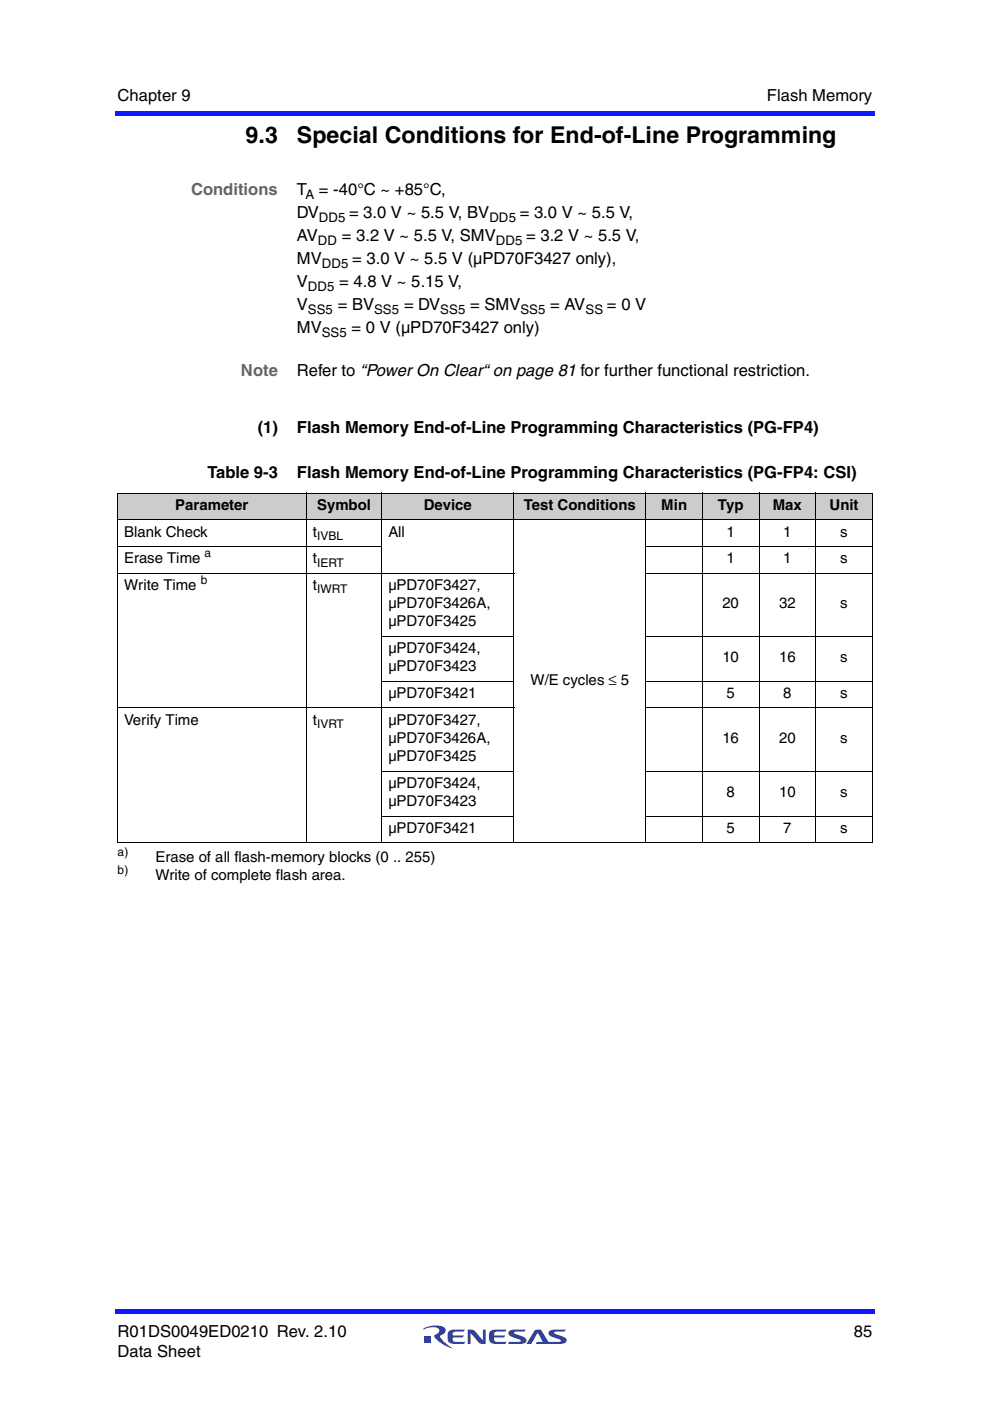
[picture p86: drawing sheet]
<svg xmlns="http://www.w3.org/2000/svg" width="210mm" height="297mm" viewBox="0 0 210 297" stroke-linecap="round" stroke-linejoin="round" font-family="sans-serif">
<defs><g id="words">
<g font-size="4.9">
<text x="52.1" y="30.3">9.3</text>
<text x="62.9" y="30.3">Special Conditions for End-of-Line Programming</text>
</g>
<g font-size="3.5">
<text x="24.9" y="21.4">Chapter 9</text>
<text x="162.6" y="21.4">Flash Memory</text>
<text x="62.9" y="41.4">T</text>
<text x="67.6" y="41.4">= -40°C ~ +85°C,</text>
<text x="62.9" y="46.2">DV</text>
<text x="74" y="46.2">= 3.0 V ~ 5.5 V, BV</text>
<text x="110.2" y="46.2">= 3.0 V ~ 5.5 V,</text>
<text x="62.9" y="51.1">AV</text>
<text x="72.5" y="51.1">= 3.2 V ~ 5.5 V, SMV</text>
<text x="111.5" y="51.1">= 3.2 V ~ 5.5 V,</text>
<text x="62.9" y="56">MV</text>
<text x="74.7" y="56">= 3.0 V ~ 5.5 V (µPD70F3427 only),</text>
<text x="62.9" y="65.8">V</text>
<text x="62.9" y="60.9">V</text>
<text x="71.6" y="65.8">= BV</text>
<text x="71.9" y="60.9">= 4.8 V ~ 5.15 V,</text>
<text x="85.7" y="65.8">= DV</text>
<text x="99.7" y="65.8">= SMV</text>
<text x="116.6" y="65.8">= AV</text>
<text x="128.7" y="65.8">= 0 V</text>
<text x="62.9" y="70.7">MV</text>
<text x="74.5" y="70.7">= 0 V (µPD70F3427 only)</text>
<text x="62.9" y="79.8">Refer to “Power On Clear“ on page 81 for further functional restriction.</text>
<text x="54.7" y="91.8">(1)</text>
<text x="63" y="91.8">Flash Memory End-of-Line Programming Characteristics (PG-FP4)</text>
<text x="44" y="101.3">Table 9-3</text>
<text x="63" y="101.3">Flash Memory End-of-Line Programming Characteristics (PG-FP4: CSI)</text>
<text x="24.9" y="283.4">R01DS0049ED0210 Rev. 2.10</text>
<text x="24.9" y="287.6">Data Sheet</text>
<text x="181" y="283.4">85</text>
</g>
<g font-size="3.5" fill="#656565">
<text x="40.5" y="41.4">Conditions</text>
<text x="51.1" y="79.8">Note</text>
</g>
<g font-size="3.2">
<text x="26.3" y="113.7">Blank Check</text>
<text x="37.2" y="108.1">Parameter</text>
<text x="66.3" y="113.7">t</text>
<text x="67.2" y="108.1">Symbol</text>
<text x="82.3" y="113.7">All</text>
<text x="89.8" y="108.1">Device</text>
<text x="111.1" y="108.1">Test Conditions</text>
<text x="140.2" y="108.1">Min</text>
<text x="152.2" y="108.1">Typ</text>
<text x="154.1" y="113.7">1</text>
<text x="163.9" y="108.1">Max</text>
<text x="166.1" y="113.7">1</text>
<text x="175.9" y="108.1">Unit</text>
<text x="178.1" y="113.7">s</text>
<text x="26.3" y="119.4">Erase Time</text>
<text x="66.3" y="119.4">t</text>
<text x="154.1" y="119.4">1</text>
<text x="166.1" y="119.4">1</text>
<text x="178.1" y="119.4">s</text>
<text x="26.3" y="125.1">Write Time</text>
<text x="66.3" y="125.1">t</text>
<text x="82.3" y="125.1">µPD70F3427,</text>
<text x="82.3" y="128.9">µPD70F3426A,</text>
<text x="153.2" y="128.9">20</text>
<text x="165.2" y="128.9">32</text>
<text x="178.1" y="128.9">s</text>
<text x="82.3" y="132.8">µPD70F3425</text>
<text x="82.3" y="138.4">µPD70F3424,</text>
<text x="82.3" y="142.3">µPD70F3423</text>
<text x="153.2" y="140.4">10</text>
<text x="165.2" y="140.4">16</text>
<text x="178.1" y="140.4">s</text>
<text x="82.3" y="148">µPD70F3421</text>
<text x="112.5" y="145.2">W/E cycles ≤ 5</text>
<text x="154.1" y="148">5</text>
<text x="166.1" y="148">8</text>
<text x="178.1" y="148">s</text>
<text x="26.3" y="153.6">Verify Time</text>
<text x="66.3" y="153.6">t</text>
<text x="82.3" y="153.6">µPD70F3427,</text>
<text x="82.3" y="157.5">µPD70F3426A,</text>
<text x="82.3" y="161.4">µPD70F3425</text>
<text x="153.2" y="157.5">16</text>
<text x="165.2" y="157.5">20</text>
<text x="178.1" y="157.5">s</text>
<text x="82.3" y="167">µPD70F3424,</text>
<text x="82.3" y="170.9">µPD70F3423</text>
<text x="154.1" y="169">8</text>
<text x="165.2" y="169">10</text>
<text x="178.1" y="169">s</text>
<text x="82.3" y="176.5">µPD70F3421</text>
<text x="154.1" y="176.5">5</text>
<text x="166.1" y="176.5">7</text>
<text x="178.1" y="176.5">s</text>
<text x="32.9" y="182.8">Erase of all flash-memory blocks (0 .. 255)</text>
<text x="32.9" y="186.6">Write of complete flash area.</text>
</g>
<g font-size="2.8">
<text x="64.8" y="42.2">A</text>
<text x="67.6" y="47.1">DD5</text>
<text x="103.8" y="47.1">DD5</text>
<text x="67.4" y="52">DD</text>
<text x="105.2" y="52">DD5</text>
<text x="68.2" y="56.9">DD5</text>
<text x="65.3" y="61.8">DD5</text>
<text x="65.3" y="66.6">SS5</text>
<text x="68.2" y="71.5">SS5</text>
<text x="79.3" y="66.6">SS5</text>
<text x="93.3" y="66.6">SS5</text>
<text x="110.4" y="66.6">SS5</text>
<text x="124.2" y="66.6">SS</text>
</g>
<g font-size="2.5">
<text x="43.4" y="118.1">a</text>
<text x="67.2" y="114.6">IVBL</text>
<text x="42.6" y="123.8">b</text>
<text x="67.2" y="120.2">IERT</text>
<text x="67.2" y="125.8">IWRT</text>
<text x="67.2" y="154.4">IVRT</text>
<text x="24.9" y="181.5">a)</text>
<text x="24.9" y="185.4">b)</text>
</g>
</g></defs>
<g fill="#323f99">
<path d="M99.2 281.9h.9l.5 .2 1.8 2.1v-2.3h.6v3l-1.3-.1-1.9-2.2v2.3h-.6z"/>
<path d="M95.1 282.3l.7-.4h2.8l-.3 .4-2 .1a.61 .61 0 0 0-.3 .7h2.4l-.4 .5h-2l.1 .8 2.5 .1-.3 .4a3.7 3.7 0 0 1-3.2-.3 2.55 2.55 0 0 1 0-2.3z"/>
<path d="M103.9 282.3l.7-.4h2.8l-.3 .4-2 .1a.61 .61 0 0 0-.3 .7h2.3l-.3 .5h-2l.1 .8 2.5 .1-.3 .4a3.7 3.7 0 0 1-3.2-.3 2.55 2.55 0 0 1 0-2.3z"/>
<path d="M108 282.2l.6-.3h2.8l-.2 .4-2.2 .2v.2l.5 .2a2.88 2.88 0 0 1 2.1 1.1 .73 .73 0 0 1-.8 .9h-3.1l.3-.4 2.4-.1v-.3l-.5-.2a2.87 2.87 0 0 1-2.1-1z"/>
<path d="M113.3 282.2a1.57 1.57 0 0 1 1.4-.3l1.6 2.6 2.6-.1v-.3l-.5-.2a2.87 2.87 0 0 1-2.1-1 .73 .73 0 0 1 .9-1h2.8l-.3 .4-2.2 .2v.2l.5 .2a2.88 2.88 0 0 1 2.1 1.1 .73 .73 0 0 1-.8 .9h-5.7l.2-.4h1.3l-1.1-1.9-1.3 2.3h-1.1z"/>
<path d="M90 283.4h1.4v1.4h-1.4z"/>
<path d="M89.8 281.7a4.9 4.9 0 0 1 4.5-.2 1.04 1.04 0 0 1-.8 1.6l-.2 .2a6 6 0 0 0 2.7 2.5 6.2 6.2 0 0 1-4-2.6l.2-.2a1.16 1.16 0 0 0 .9-1 2.36 2.36 0 0 0-2.8-.3l-.5 .2z"/>
</g>
<g fill="#0d1aff">
<path d="M24.4 277.5h.5v1.1h-.5z"/>
<path d="M24.9 277.5h160.6v1.1h-160.6z"/>
<path d="M185 23.5h.5v1.1h-.5z"/>
<path d="M24.4 23.5h160.6v1.1h-160.6z"/>
</g>
<g fill="#ccc">
<path d="M24.9 104.6h40v5.6h-40z"/>
<path d="M64.9 104.6h16v5.6h-16z"/>
<path d="M80.9 104.6h28v5.6h-28z"/>
<path d="M108.9 104.6h28v5.6h-28z"/>
<path d="M136.9 104.6h12v5.6h-12z"/>
<path d="M148.9 104.6h12.1v5.6h-12.1z"/>
<path d="M161 104.6h11.9v5.6h-11.9z"/>
<path d="M172.9 104.6h12.1v5.6h-12.1z"/>
</g>
<g fill="none" stroke="#000" stroke-width=".21">
<path d="M24.8 104.6h160.2M24.8 110.2h160.2M24.8 115.9h56.2M24.9 104.6v74M64.9 104.5v74.2M80.9 104.5v74.2M108.9 104.5v74.2M136.9 115.9h48.1M136.9 104.5v74.2M148.9 104.5v74.2M161 104.5v74.2M172.9 104.5v74.2"/>
<path d="M185 104.6v74M24.8 121.5h84.3M80.9 134.9h28.2M136.9 121.5h48.1M136.9 134.9h48.1M24.8 150.1h84.3M80.9 144.4h28.2M136.9 144.4h48.1M136.9 150.1h48.1M24.8 178.6h160.2M80.9 163.5h28.2M80.9 173h28.2"/>
<path d="M136.9 163.5h48.1M136.9 173h48.1"/>
</g>
<use href="#words"/>
</svg>
